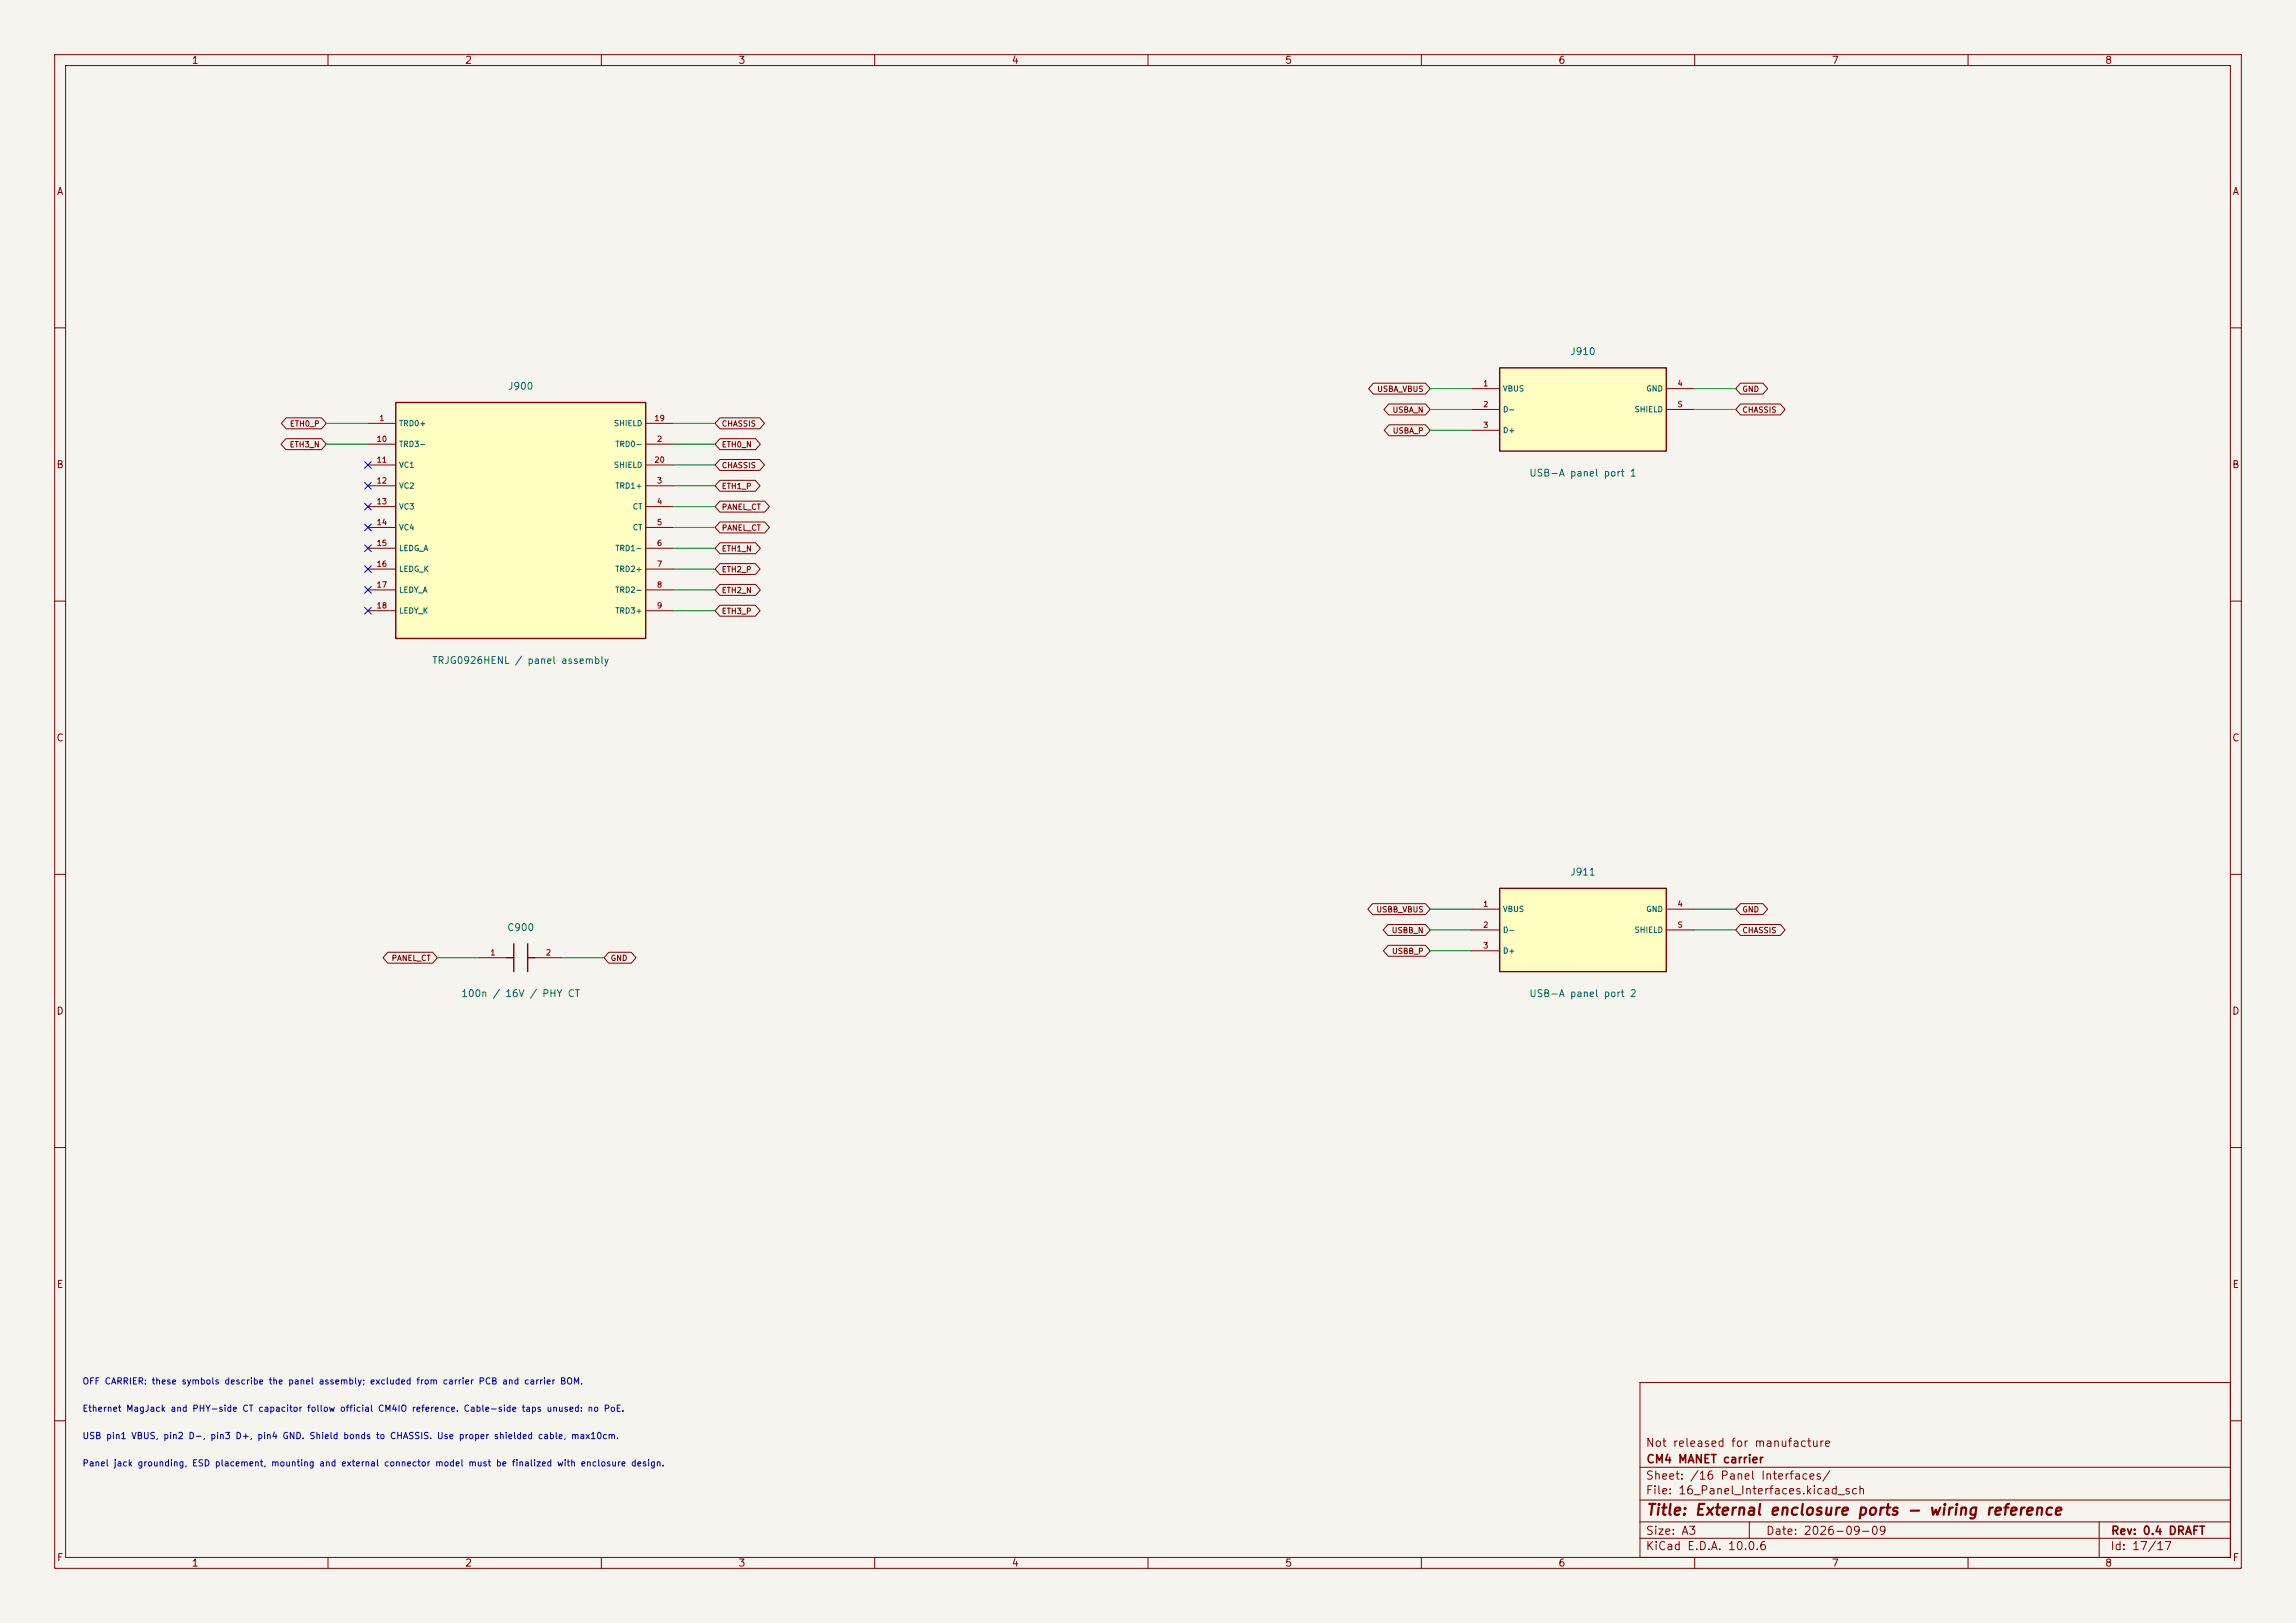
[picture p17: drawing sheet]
<svg xmlns="http://www.w3.org/2000/svg" width="420mm" height="297mm" viewBox="0 0 420 297" stroke-linecap="round" stroke-linejoin="round" font-family="sans-serif">
<defs><g id="words">
<text font-size="2" fill="#840000" x="301" y="277.8">Title: External enclosure ports - wiring reference</text>
<g font-size="1.5" fill="#840000">
<text x="300.9" y="265.1">Not released for manufacture</text>
<text x="301" y="268.1">CM4 MANET carrier</text>
<text x="300.9" y="273.8">File: 16_Panel_Interfaces.kicad_sch</text>
<text x="300.9" y="271.1">Sheet: /16 Panel Interfaces/</text>
<text x="300.9" y="281.2">Size: A3</text>
<text x="322.9" y="281.2">Date: 2026-09-09</text>
<text x="386" y="281.2">Rev: 0.4 DRAFT</text>
<text x="300.9" y="284">KiCad E.D.A. 10.0.6</text>
<text x="385.9" y="284">Id: 17/17</text>
</g>
<g font-size="1.3" fill="#840000">
<text x="35" y="12">1</text>
<text x="85" y="12">2</text>
<text x="135" y="12">3</text>
<text x="185" y="12">4</text>
<text x="235" y="12">5</text>
<text x="285" y="12">6</text>
<text x="335" y="12">7</text>
<text x="385" y="12">8</text>
<text x="10.3" y="36">A</text>
<text x="408.3" y="36">A</text>
<text x="10.2" y="86">B</text>
<text x="408.2" y="86">B</text>
<text x="10.2" y="136">C</text>
<text x="408.2" y="136">C</text>
<text x="10.2" y="186">D</text>
<text x="408.2" y="186">D</text>
<text x="10.3" y="236">E</text>
<text x="408.3" y="236">E</text>
<text x="10.3" y="286">F</text>
<text x="35" y="287">1</text>
<text x="85" y="287">2</text>
<text x="135" y="287">3</text>
<text x="185" y="287">4</text>
<text x="235" y="287">5</text>
<text x="285" y="287">6</text>
<text x="335" y="287">7</text>
<text x="385" y="287">8</text>
<text x="408.3" y="286">F</text>
</g>
<g font-size="1.3" fill="#006464">
<text x="287.1" y="65.3">J910</text>
<text x="92.8" y="71.6">J900</text>
<text x="279.6" y="87.5">USB-A panel port 1</text>
<text x="78.9" y="121.8">TRJG0926HENL / panel assembly</text>
<text x="287.1" y="160.5">J911</text>
<text x="92.7" y="170.7">C900</text>
<text x="84.3" y="182.8">100n / 16V / PHY CT</text>
<text x="279.6" y="182.8">USB-A panel port 2</text>
</g>
<g font-size="1.2" fill="#0000c2">
<text x="15" y="253.6">OFF CARRIER: these symbols describe the panel assembly; excluded from carrier PCB and carrier BOM.</text>
<text x="15" y="258.6">Ethernet MagJack and PHY-side CT capacitor follow official CM4IO reference. Cable-side taps unused: no PoE.</text>
<text x="15" y="263.6">USB pin1 VBUS, pin2 D-, pin3 D+, pin4 GND. Shield bonds to CHASSIS. Use proper shielded cable, max10cm.</text>
<text x="15" y="268.6">Panel jack grounding, ESD placement, mounting and external connector model must be finalized with enclosure design.</text>
</g>
<g font-size="1" fill="#840000">
<text x="251.8" y="71.9">USBA_VBUS</text>
<text x="318.6" y="71.9">GND</text>
<text x="254.6" y="75.8">USBA_N</text>
<text x="318.6" y="75.8">CHASSIS</text>
<text x="52.9" y="82.1">ETH3_N</text>
<text x="52.9" y="78.3">ETH0_P</text>
<text x="131.9" y="82.1">ETH0_N</text>
<text x="131.9" y="78.3">CHASSIS</text>
<text x="254.7" y="79.6">USBA_P</text>
<text x="131.9" y="85.9">CHASSIS</text>
<text x="131.9" y="89.7">ETH1_P</text>
<text x="131.9" y="93.5">PANEL_CT</text>
<text x="131.9" y="97.3">PANEL_CT</text>
<text x="131.9" y="101.2">ETH1_N</text>
<text x="131.9" y="105">ETH2_P</text>
<text x="131.9" y="108.8">ETH2_N</text>
<text x="131.9" y="112.6">ETH3_P</text>
<text x="251.7" y="167.2">USBB_VBUS</text>
<text x="318.6" y="167.2">GND</text>
<text x="254.5" y="171">USBB_N</text>
<text x="318.6" y="171">CHASSIS</text>
<text x="71.5" y="176.1">PANEL_CT</text>
<text x="111.6" y="176.1">GND</text>
<text x="254.5" y="174.8">USBB_P</text>
</g>
<g font-size="1" fill="#a90000">
<text x="271.2" y="70.9">1</text>
<text x="306.8" y="70.9">4</text>
<text x="69.3" y="77.3">1</text>
<text x="119.6" y="77.3">19</text>
<text x="271.2" y="74.7">2</text>
<text x="306.8" y="74.7">S</text>
<text x="68.8" y="81.1">10</text>
<text x="120.1" y="81.1">2</text>
<text x="271.2" y="78.6">3</text>
<text x="68.8" y="84.9">11</text>
<text x="68.8" y="88.7">12</text>
<text x="119.6" y="84.9">20</text>
<text x="120.1" y="88.7">3</text>
<text x="68.8" y="92.5">13</text>
<text x="120.1" y="92.5">4</text>
<text x="68.8" y="96.3">14</text>
<text x="68.8" y="100.1">15</text>
<text x="120.1" y="96.3">5</text>
<text x="120.1" y="100.1">6</text>
<text x="68.8" y="104">16</text>
<text x="68.8" y="107.8">17</text>
<text x="120.1" y="104">7</text>
<text x="120.1" y="107.8">8</text>
<text x="68.8" y="111.6">18</text>
<text x="120.1" y="111.6">9</text>
<text x="271.2" y="166.2">1</text>
<text x="306.8" y="166.2">4</text>
<text x="271.2" y="170">2</text>
<text x="271.2" y="173.8">3</text>
<text x="306.8" y="170">S</text>
<text x="89.6" y="175.1">1</text>
<text x="99.8" y="175.1">2</text>
</g>
<g font-size="1" fill="#006464">
<text x="274.8" y="71.9">VBUS</text>
<text x="301" y="71.9">GND</text>
<text x="274.8" y="75.7">D-</text>
<text x="298.9" y="75.7">SHIELD</text>
<text x="72.9" y="78.2">TRD0+</text>
<text x="72.9" y="82">TRD3-</text>
<text x="112.2" y="78.2">SHIELD</text>
<text x="112.4" y="82">TRD0-</text>
<text x="274.8" y="79.5">D+</text>
<text x="72.9" y="85.8">VC1</text>
<text x="72.9" y="89.7">VC2</text>
<text x="112.2" y="85.8">SHIELD</text>
<text x="112.4" y="89.7">TRD1+</text>
<text x="72.9" y="93.5">VC3</text>
<text x="115.6" y="93.5">CT</text>
<text x="72.9" y="97.3">VC4</text>
<text x="72.9" y="101.1">LEDG_A</text>
<text x="112.4" y="101.1">TRD1-</text>
<text x="115.6" y="97.3">CT</text>
<text x="72.9" y="104.9">LEDG_K</text>
<text x="112.4" y="104.9">TRD2+</text>
<text x="72.9" y="108.7">LEDY_A</text>
<text x="72.9" y="112.5">LEDY_K</text>
<text x="112.4" y="108.7">TRD2-</text>
<text x="112.4" y="112.5">TRD3+</text>
<text x="274.8" y="167.1">VBUS</text>
<text x="301" y="167.1">GND</text>
<text x="274.8" y="170.9">D-</text>
<text x="298.9" y="170.9">SHIELD</text>
<text x="274.8" y="174.7">D+</text>
</g>
</g></defs>
<path d="M0 0h420v297h-420z" fill="#f5f4ef" stroke="#f5f4ef" stroke-width=".18"/>
<g fill="none" stroke="#840000" stroke-width=".18">
<path d="M10 10h400v277h-400zM12 12h396v273h-396zM60 10v2M110 10v2M160 10v2M210 10v2M260 10v2M310 10v2M360 10v2M10 60h2M408 60h2M10 110h2"/>
<path d="M408 110h2M10 160h2M408 160h2M10 210h2M408 210h2M300 253h108v32h-108zM10 260h2M300 278.5h108M300 274.5h108M300 268.5h108M320 278.5v3M384 278.5v6.5"/>
<path d="M408 260h2M60 285v2M110 285v2M160 285v2M210 285v2M260 285v2M300 281.5h108M310 285v2M360 285v2"/>
</g>
<path d="M274.3 162.6h30.5v15.2h-30.5z" fill="#ffffc2"/>
<path d="M92.7 175.3h1.3M94 172.7v5.1M96.5 175.3h1.3M96.5 172.7v5.1M274.3 162.6h30.5v15.2h-30.5z" fill="none" stroke="#840000" stroke-width=".25"/>
<path d="M87.6 175.3h5.1M97.8 175.3h5.1M269.2 166.4h5.1M269.2 170.2h5.1M269.2 174h5.1M304.8 166.4h5.1M304.8 170.2h5.1" fill="none" stroke="#840000" stroke-width=".18"/>
<path d="M274.3 67.3h30.5v15.3h-30.5z" fill="#ffffc2"/>
<path d="M274.3 67.3h30.5v15.3h-30.5z" fill="none" stroke="#840000" stroke-width=".25"/>
<path d="M269.2 71.1h5.1M269.2 74.9h5.1M269.2 78.7h5.1M304.8 71.1h5.1M304.8 74.9h5.1" fill="none" stroke="#840000" stroke-width=".18"/>
<path d="M72.4 73.7h45.7v43.1h-45.7z" fill="#ffffc2"/>
<path d="M72.4 73.7h45.7v43.1h-45.7z" fill="none" stroke="#840000" stroke-width=".25"/>
<g fill="none" stroke="#840000" stroke-width=".18">
<path d="M52.3 76.5h6.5l.9 1-.9 1h-6.5l-.8-1zM67.3 77.5h5.1M118.1 77.5h5.1M131.7 76.5h7.3l.8 1-.8 1h-7.3l-.9-1zM251.2 70.1h9.5l.9 1-.9 1h-9.5l-.9-1zM254 73.9h6.7l.9 1-.9 1h-6.7l-.8-1zM254.1 77.7h6.6l.9 1-.9 1h-6.6l-.9-1zM318.4 73.9h7.3l.8 1-.8 1h-7.3l-.9-1zM318.4 70.1h4.1l.8 1-.8 1h-4.1l-.9-1zM52.3 80.3h6.5l.9 1-.9 1h-6.5l-.9-1zM67.3 81.3h5.1M67.3 88.9h5.1"/>
<path d="M67.3 92.7h5.1M67.3 96.5h5.1M67.3 85.1h5.1M118.1 81.3h5.1M118.1 88.9h5.1M118.1 92.7h5.1M118.1 96.5h5.1M118.1 85.1h5.1M131.7 80.3h6.5l.9 1-.9 1h-6.5l-.9-1zM131.7 84.1h7.3l.8 1-.8 1h-7.3l-.9-1zM131.7 95.5h8.2l.9 1-.9 1h-8.2l-.9-1zM131.7 99.3h6.5l.9 1-.9 1h-6.5l-.9-1z"/>
<path d="M131.7 87.9h6.5l.8 1-.8 1h-6.5l-.9-1zM131.7 91.7h8.2l.9 1-.9 1h-8.2l-.9-1zM67.3 100.3h5.1M67.3 104.1h5.1M67.3 108h5.1M67.3 111.8h5.1M118.1 100.3h5.1M118.1 104.1h5.1M118.1 108h5.1M118.1 111.8h5.1M131.7 106.9h6.5l.9 1.1-.9 1h-6.5l-.9-1zM131.7 110.8h6.5l.8 1-.8 1h-6.5l-.9-1z"/>
<path d="M131.7 103.1h6.5l.8 1-.8 1h-6.5l-.9-1zM70.9 174.3h8.2l.9 1-.9 1h-8.2l-.8-1zM111.4 174.3h4.1l.8 1-.8 1h-4.1l-.9-1zM251.1 165.4h9.6l.9 1-.9 1h-9.6l-.9-1zM253.9 169.2h6.8l.9 1-.9 1h-6.8l-.9-1zM253.9 173h6.8l.9 1-.9 1h-6.8l-.8-1zM318.4 169.2h7.3l.8 1-.8 1h-7.3l-.9-1zM318.4 165.4h4.1l.8 1-.8 1h-4.1l-.9-1z"/>
</g>
<g fill="none" stroke="#009600" stroke-width=".18">
<path d="M59.7 77.5h7.6M123.2 77.5h7.6M261.6 74.9h7.6M261.6 71.1h7.6M261.6 78.7h7.6M309.9 74.9h7.6M309.9 71.1h7.6M59.7 81.3h7.6M123.2 96.5h7.6M123.2 81.3h7.6M123.2 88.9h7.6M123.2 85.1h7.6"/>
<path d="M123.2 92.7h7.6M123.2 100.3h7.6M123.2 111.8h7.6M123.2 104.1h7.6M123.2 108h7.6M80 175.3h7.6M102.9 175.3h7.6M261.6 170.2h7.6M261.6 174h7.6M261.6 166.4h7.6M309.9 170.2h7.6M309.9 166.4h7.6"/>
</g>
<g fill="none" stroke="#000084" stroke-width=".18">
<path d="M66.7 95.9l1.2 1.2M66.7 99.7l1.2 1.2M66.7 84.5l1.2 1.2M66.7 88.3l1.2 1.2M66.7 92.1l1.2 1.2M67.9 95.9l-1.2 1.2M67.9 99.7l-1.2 1.2M67.9 84.5l-1.2 1.2M67.9 88.3l-1.2 1.2M67.9 92.1l-1.2 1.2M66.7 103.5l1.2 1.2M66.7 107.3l1.2 1.3"/>
<path d="M66.7 111.2l1.2 1.2M67.9 103.5l-1.2 1.2M67.9 107.3l-1.2 1.3M67.9 111.2l-1.2 1.2"/>
</g>
<use href="#words"/>
</svg>
